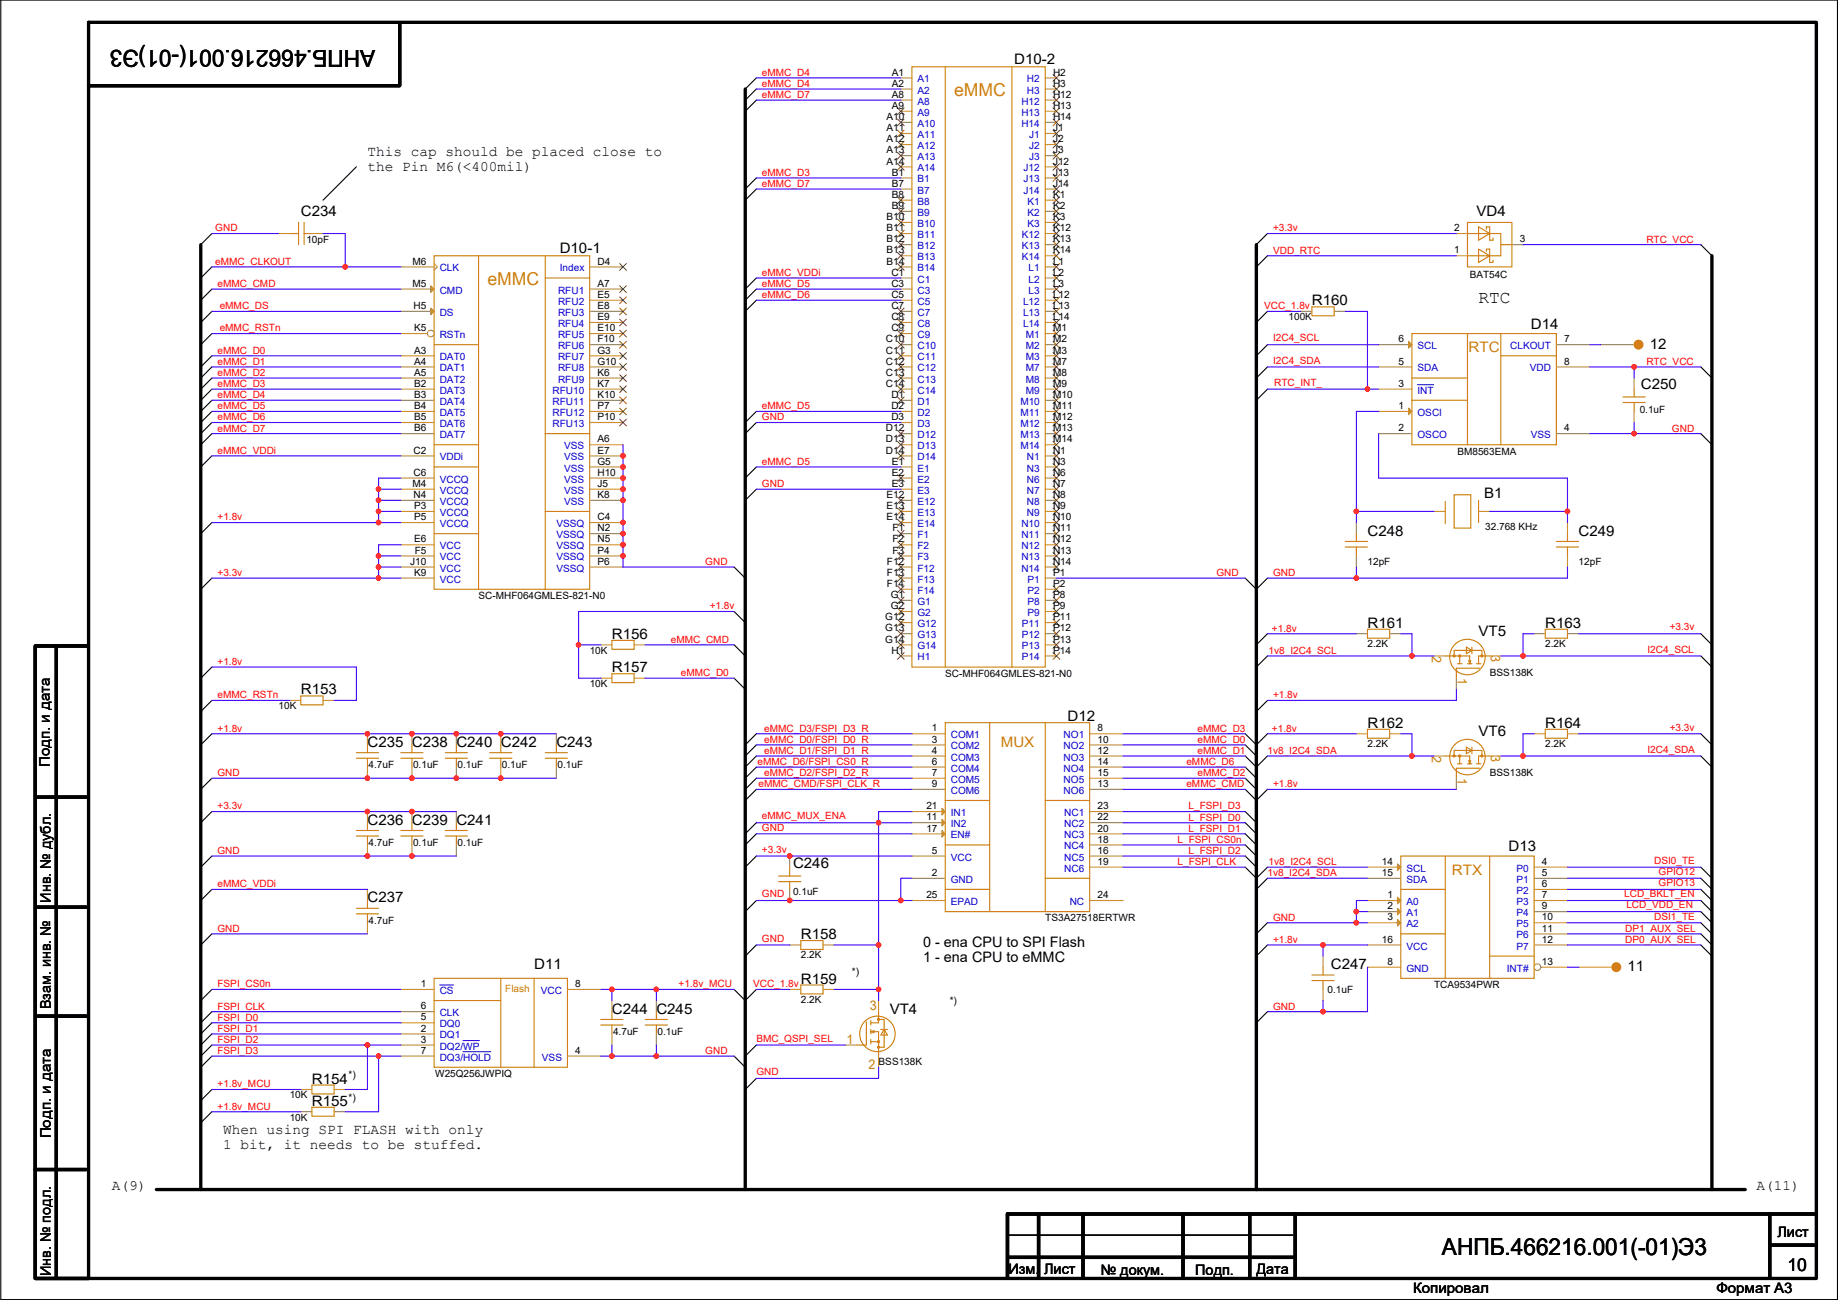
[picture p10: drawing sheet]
<svg xmlns="http://www.w3.org/2000/svg" width="420mm" height="297mm" viewBox="0 0 420 297" stroke-linecap="round" stroke-linejoin="round" font-family="sans-serif">
<defs><g id="words">
<g font-size="5.3">
<text x="85.8" y="11.5" transform="rotate(180 85.8 11.5)">АНПБ.466216.001(-01)Э3</text>
<text x="329.6" y="286.7">АНПБ.466216.001(-01)Э3</text>
</g>
<g font-size="4.1" fill="#cc8006">
<text x="218.1" y="21.9">eMMC</text>
<text x="111.4" y="65.1">eMMC</text>
</g>
<g font-size="4.1">
<text x="338" y="69.3">RTC</text>
<text x="408.6" y="290.4">10</text>
</g>
<g font-size="3.3">
<text x="231.8" y="14.7">D10-2</text>
<text x="84" y="35.7">This cap should be placed close to</text>
<text x="84" y="39">the Pin M6(&lt;400mil)</text>
<text x="68.8" y="49.5">C234</text>
<text x="337.5" y="49.5">VD4</text>
<text x="127.9" y="57.8">D10-1</text>
<text x="299.9" y="69.8">R160</text>
<text x="349.9" y="75.1">D14</text>
<text x="377.1" y="79.7">12</text>
<text x="375.1" y="88.8">C250</text>
<text x="339.3" y="113.7">B1</text>
<text x="312.6" y="122.4">C248</text>
<text x="360.9" y="122.4">C249</text>
<text x="312.6" y="143.4">R161</text>
<text x="353.2" y="143.4">R163</text>
<text x="139.9" y="146">R156</text>
<text x="338" y="145.2">VT5</text>
<text x="139.9" y="153.6">R157</text>
<text x="68.8" y="158.7">R153</text>
<text x="244" y="164.8">D12</text>
<text x="312.6" y="166.3">R162</text>
<text x="353.2" y="166.3">R164</text>
<text x="84" y="170.6">C235 C238 C240 C242</text>
<text x="127.2" y="170.6">C243</text>
<text x="338" y="168.1">VT6</text>
<text x="11.4" y="175.3" transform="rotate(-90 11.4 175.3)">Подп. и дата</text>
<text x="84" y="188.4">C236 C239 C241</text>
<text x="344.9" y="194.5">D13</text>
<text x="181.3" y="198.3">C246</text>
<text x="11.6" y="206.3" transform="rotate(-90 11.6 206.3)">Инв. № дубл.</text>
<text x="84" y="206.2">C237</text>
<text x="183.1" y="214.6">R158</text>
<text x="122.1" y="221.4">D11</text>
<text x="211" y="216.3">0 - ena CPU to SPI Flash</text>
<text x="211" y="219.8">1 - ena CPU to eMMC</text>
<text x="304.2" y="221.4">C247</text>
<text x="372" y="221.9">11</text>
<text x="183.1" y="224.7">R159</text>
<text x="11.6" y="230.7" transform="rotate(-90 11.6 230.7)">Взам. инв. №</text>
<text x="139.9" y="231.6">C244 C245</text>
<text x="203.4" y="231.6">VT4</text>
<text x="71.3" y="247.6">R154</text>
<text x="71.3" y="252.7">R155</text>
<text x="11.6" y="260.1" transform="rotate(-90 11.6 260.1)">Подп. и дата</text>
<text x="51" y="259.2">When using SPI FLASH with only</text>
<text x="51" y="262.5">1 bit, it needs to be stuffed.</text>
<text x="25.6" y="271.9">A(9)</text>
<text x="401.5" y="271.9">A(11)</text>
<text x="406.3" y="282.6">Лист</text>
<text x="11.6" y="291.6" transform="rotate(-90 11.6 291.6)">Инв. № подл.</text>
<text x="230.6" y="291">Изм. Лист</text>
<text x="251.6" y="291.3">№ докум.</text>
<text x="273.2" y="291.3">Подп.</text>
<text x="287.2" y="291">Дата</text>
<text x="323" y="295.3">Копировал</text>
<text x="392.4" y="295.3">Формат A3</text>
</g>
<g font-size="3.3" fill="#cc8006">
<text x="335.7" y="80.5">RTC</text>
<text x="228.8" y="170.6">MUX</text>
<text x="331.9" y="199.8">RTX</text>
</g>
<g font-size="3" fill="#cc8006">
<text x="327.3" y="149.9" transform="rotate(90 327.3 149.9)">2</text>
<text x="340.8" y="149.6" transform="rotate(90 340.8 149.6)">3</text>
<text x="333.2" y="155" transform="rotate(90 333.2 155)">1</text>
<text x="327.3" y="172.7" transform="rotate(90 327.3 172.7)">2</text>
<text x="340.8" y="172.5" transform="rotate(90 340.8 172.5)">3</text>
<text x="333.2" y="177.8" transform="rotate(90 333.2 177.8)">1</text>
<text x="198.8" y="230.8">3</text>
<text x="193.5" y="238.5">1</text>
<text x="198.6" y="244.3">2</text>
</g>
<g font-size="2.3" fill="#f00">
<text x="174.2" y="17.3">eMMC_D4</text>
<text x="174.2" y="22.4">eMMC_D7</text>
<text x="174.2" y="19.9">eMMC_D4</text>
<text x="174.2" y="40.2">eMMC_D3</text>
<text x="174.2" y="42.7">eMMC_D7</text>
<text x="49.2" y="52.9">GND</text>
<text x="291" y="52.9">+3.3v</text>
<text x="291" y="58">VDD_RTC</text>
<text x="376.4" y="55.4">RTC_VCC</text>
<text x="49.2" y="60.5">eMMC_CLKOUT</text>
<text x="49.7" y="65.6">eMMC_CMD</text>
<text x="174.2" y="63">eMMC_VDDi</text>
<text x="174.2" y="65.6">eMMC_D5</text>
<text x="50.2" y="70.7">eMMC_DS</text>
<text x="174.2" y="68.1">eMMC_D6</text>
<text x="289" y="70.7">VCC_1.8v</text>
<text x="50.2" y="75.7">eMMC_RSTn</text>
<text x="49.7" y="80.8">eMMC_D0</text>
<text x="49.7" y="83.4">eMMC_D1</text>
<text x="291" y="78">I2C4_SCL</text>
<text x="291" y="83.1">I2C4_SDA</text>
<text x="376.4" y="83.4">RTC_VCC</text>
<text x="49.7" y="85.9">eMMC_D2</text>
<text x="49.7" y="88.4">eMMC_D3</text>
<text x="291.3" y="88.2">RTC_INT_</text>
<text x="49.7" y="91">eMMC_D4</text>
<text x="49.7" y="93.5">eMMC_D5</text>
<text x="174.2" y="93.5">eMMC_D5</text>
<text x="49.7" y="96.1">eMMC_D6</text>
<text x="49.7" y="98.6">eMMC_D7</text>
<text x="174.2" y="96.1">GND</text>
<text x="382.2" y="98.6">GND</text>
<text x="49.7" y="103.7">eMMC_VDDi</text>
<text x="174.2" y="106.2">eMMC_D5</text>
<text x="174.2" y="111.3">GND</text>
<text x="49.7" y="118.9">+1.8v</text>
<text x="49.7" y="131.6">+3.3v</text>
<text x="161.2" y="129.1">GND</text>
<text x="278.1" y="131.6">GND</text>
<text x="291" y="131.6">GND</text>
<text x="162.2" y="139.2">+1.8v</text>
<text x="153.3" y="146.9">eMMC_CMD</text>
<text x="290" y="149.4">1v8_I2C4_SCL</text>
<text x="290.8" y="144.3">+1.8v</text>
<text x="376.6" y="149.1">I2C4_SCL</text>
<text x="381.7" y="144.1">+3.3v</text>
<text x="49.7" y="151.9">+1.8v</text>
<text x="155.6" y="154.5">eMMC_D0</text>
<text x="49.7" y="159.6">eMMC_RSTn</text>
<text x="291" y="159.6">+1.8v</text>
<text x="49.7" y="167.2">+1.8v</text>
<text x="174.7" y="167.2">eMMC_D3/FSPI_D3_R</text>
<text x="273.7" y="167.2">eMMC_D3</text>
<text x="290.8" y="167.2">+1.8v</text>
<text x="381.7" y="166.9">+3.3v</text>
<text x="174.7" y="169.7">eMMC_D0/FSPI_D0_R</text>
<text x="174.7" y="172.3">eMMC_D1/FSPI_D1_R</text>
<text x="273.7" y="169.7">eMMC_D0</text>
<text x="273.7" y="172.3">eMMC_D1</text>
<text x="289.7" y="172.3">1v8_I2C4_SDA</text>
<text x="376.6" y="172">I2C4_SDA</text>
<text x="49.7" y="177.3">GND</text>
<text x="173.2" y="174.8">eMMC_D6/FSPI_CS0_R</text>
<text x="173.4" y="179.9">eMMC_CMD/FSPI_CLK_R</text>
<text x="174.7" y="177.3">eMMC_D2/FSPI_D2_R</text>
<text x="271.2" y="179.9">eMMC_CMD</text>
<text x="271.2" y="174.8">eMMC_D6</text>
<text x="273.7" y="177.3">eMMC_D2</text>
<text x="291" y="179.9">+1.8v</text>
<text x="49.7" y="185">+3.3v</text>
<text x="271.7" y="185">L_FSPI_D3</text>
<text x="174.2" y="187.2">eMMC_MUX_ENA</text>
<text x="174.2" y="189.8">GND</text>
<text x="271.7" y="187.5">L_FSPI_D0</text>
<text x="271.7" y="190">L_FSPI_D1</text>
<text x="49.7" y="195.1">GND</text>
<text x="174.2" y="194.9">+3.3v</text>
<text x="269.2" y="197.7">L_FSPI_CLK</text>
<text x="269.2" y="192.6">L_FSPI_CS0n</text>
<text x="271.7" y="195.1">L_FSPI_D2</text>
<text x="290" y="197.7">1v8_I2C4_SCL</text>
<text x="378.1" y="197.4">DSI0_TE</text>
<text x="49.7" y="202.7">eMMC_VDDi</text>
<text x="289.7" y="200.2">1v8_I2C4_SDA</text>
<text x="379.1" y="199.9">GPIO12</text>
<text x="379.1" y="202.5">GPIO13</text>
<text x="174.2" y="205">GND</text>
<text x="371.3" y="205">LCD_BKLT_EN</text>
<text x="371.8" y="207.6">LCD_VDD_EN</text>
<text x="49.7" y="212.9">GND</text>
<text x="174.2" y="215.2">GND</text>
<text x="291" y="210.4">GND</text>
<text x="291" y="215.4">+1.8v</text>
<text x="371.5" y="212.9">DP1_AUX_SEL</text>
<text x="371.5" y="215.4">DP0_AUX_SEL</text>
<text x="378.1" y="210.1">DSI1_TE</text>
<text x="49.7" y="225.6">FSPI_CS0n</text>
<text x="155.1" y="225.6">+1.8v_MCU</text>
<text x="172.1" y="225.6">VCC_1.8v</text>
<text x="49.7" y="233.2">FSPI_D0</text>
<text x="49.7" y="230.7">FSPI_CLK</text>
<text x="291" y="230.7">GND</text>
<text x="49.7" y="235.8">FSPI_D1</text>
<text x="49.7" y="238.3">FSPI_D2</text>
<text x="172.9" y="238">BMC_QSPI_SEL</text>
<text x="49.7" y="240.8">FSPI_D3</text>
<text x="161.2" y="240.8">GND</text>
<text x="172.9" y="245.7">GND</text>
<text x="49.7" y="248.5">+1.8v_MCU</text>
<text x="49.7" y="253.5">+1.8v_MCU</text>
</g>
<g font-size="2.3">
<text x="203.9" y="17.3">A1</text>
<text x="240.7" y="17.3">H2</text>
<text x="203.9" y="19.8">A2</text>
<text x="203.9" y="22.4">A8</text>
<text x="240.7" y="19.8">H3</text>
<text x="240.7" y="22.4">H12</text>
<text x="202.6" y="27.4">A10</text>
<text x="202.6" y="30">A11</text>
<text x="203.9" y="24.9">A9</text>
<text x="240.7" y="30">J1</text>
<text x="240.7" y="27.4">H14</text>
<text x="240.7" y="24.9">H13</text>
<text x="202.6" y="32.5">A12</text>
<text x="202.6" y="35.1">A13</text>
<text x="240.7" y="32.5">J2</text>
<text x="240.7" y="35.1">J3</text>
<text x="202.6" y="37.6">A14</text>
<text x="203.9" y="40.1">B1</text>
<text x="240.7" y="37.6">J12</text>
<text x="240.7" y="40.1">J13</text>
<text x="203.9" y="42.7">B7</text>
<text x="203.9" y="45.2">B8</text>
<text x="203.9" y="47.8">B9</text>
<text x="240.7" y="42.7">J14</text>
<text x="240.7" y="47.8">K2</text>
<text x="240.7" y="45.2">K1</text>
<text x="202.6" y="50.3">B10</text>
<text x="202.6" y="52.8">B11</text>
<text x="240.7" y="50.3">K3</text>
<text x="240.7" y="52.8">K12</text>
<text x="332.4" y="52.8">2</text>
<text x="70" y="55.4">10pF</text>
<text x="202.6" y="55.4">B12</text>
<text x="202.6" y="57.9">B13</text>
<text x="240.7" y="55.4">K13</text>
<text x="240.7" y="57.9">K14</text>
<text x="332.4" y="57.9">1</text>
<text x="347.4" y="55.4">3</text>
<text x="94.3" y="65.5">M5</text>
<text x="94.3" y="60.5">M6</text>
<text x="136.6" y="65.5">A7</text>
<text x="136.6" y="60.5">D4</text>
<text x="202.6" y="60.5">B14</text>
<text x="203.8" y="63">C1</text>
<text x="203.8" y="65.5">C3</text>
<text x="240.7" y="60.5">L1</text>
<text x="240.7" y="63">L2</text>
<text x="240.7" y="65.5">L3</text>
<text x="336" y="63.5">BAT54C</text>
<text x="94.5" y="70.6">H5</text>
<text x="136.6" y="68.1">E5</text>
<text x="136.6" y="70.6">E8</text>
<text x="203.8" y="68.1">C5</text>
<text x="203.8" y="70.6">C7</text>
<text x="240.7" y="68.1">L12</text>
<text x="240.7" y="70.6">L13</text>
<text x="94.7" y="75.7">K5</text>
<text x="136.6" y="73.2">E9</text>
<text x="136.6" y="75.7">E10</text>
<text x="203.8" y="73.2">C8</text>
<text x="203.8" y="75.7">C9</text>
<text x="240.7" y="75.7">M1</text>
<text x="240.7" y="73.2">L14</text>
<text x="294.6" y="73.2">100K</text>
<text x="94.7" y="80.8">A3</text>
<text x="94.7" y="83.3">A4</text>
<text x="136.6" y="78.2">F10</text>
<text x="136.6" y="80.8">G3</text>
<text x="136.6" y="83.3">G10</text>
<text x="202.5" y="78.2">C10</text>
<text x="202.5" y="80.8">C11</text>
<text x="202.5" y="83.3">C12</text>
<text x="240.7" y="78.2">M2</text>
<text x="240.7" y="80.8">M3</text>
<text x="240.7" y="83.3">M7</text>
<text x="319.7" y="83.3">5</text>
<text x="319.7" y="78.2">6</text>
<text x="357.6" y="78.2">7</text>
<text x="357.6" y="83.3">8</text>
<text x="94.7" y="85.9">A5</text>
<text x="94.7" y="88.4">B2</text>
<text x="136.6" y="85.9">K6</text>
<text x="136.6" y="88.4">K7</text>
<text x="202.5" y="85.9">C13</text>
<text x="202.5" y="88.4">C14</text>
<text x="240.7" y="85.9">M8</text>
<text x="240.7" y="88.4">M9</text>
<text x="319.7" y="88.4">3</text>
<text x="94.7" y="90.9">B3</text>
<text x="94.7" y="93.5">B4</text>
<text x="136.6" y="90.9">K10</text>
<text x="136.6" y="93.5">P7</text>
<text x="203.8" y="90.9">D1</text>
<text x="203.8" y="93.5">D2</text>
<text x="240.7" y="90.9">M10</text>
<text x="240.7" y="93.5">M11</text>
<text x="319.7" y="93.5">1</text>
<text x="374.8" y="94.3">0.1uF</text>
<text x="94.7" y="96">B5</text>
<text x="94.7" y="98.6">B6</text>
<text x="136.6" y="96">P10</text>
<text x="136.6" y="101.1">A6</text>
<text x="202.5" y="98.6">D12</text>
<text x="202.5" y="101.1">D13</text>
<text x="203.8" y="96">D3</text>
<text x="240.7" y="96">M12</text>
<text x="240.7" y="98.6">M13</text>
<text x="240.7" y="101.1">M14</text>
<text x="319.7" y="98.6">2</text>
<text x="357.6" y="98.6">4</text>
<text x="94.5" y="103.6">C2</text>
<text x="136.6" y="103.6">E7</text>
<text x="136.6" y="106.2">G5</text>
<text x="202.5" y="103.6">D14</text>
<text x="203.9" y="106.2">E1</text>
<text x="240.7" y="103.6">N1</text>
<text x="240.7" y="106.2">N3</text>
<text x="333.2" y="103.9">BM8563EMA</text>
<text x="94.3" y="111.3">M4</text>
<text x="94.5" y="108.7">C6</text>
<text x="94.5" y="113.8">N4</text>
<text x="136.6" y="108.7">H10</text>
<text x="136.6" y="111.3">J5</text>
<text x="136.6" y="113.8">K8</text>
<text x="202.6" y="113.8">E12</text>
<text x="203.9" y="108.7">E2</text>
<text x="203.9" y="111.3">E3</text>
<text x="240.7" y="108.7">N6</text>
<text x="240.7" y="111.3">N7</text>
<text x="240.7" y="113.8">N8</text>
<text x="94.7" y="116.3">P3</text>
<text x="94.7" y="118.9">P5</text>
<text x="136.6" y="118.9">C4</text>
<text x="202.6" y="116.3">E13</text>
<text x="202.6" y="118.9">E14</text>
<text x="240.7" y="116.3">N9</text>
<text x="240.7" y="118.9">N10</text>
<text x="94.7" y="124">E6</text>
<text x="136.6" y="121.4">N2</text>
<text x="136.6" y="124">N5</text>
<text x="204" y="121.4">F1</text>
<text x="204" y="124">F2</text>
<text x="240.7" y="121.4">N11</text>
<text x="240.7" y="124">N12</text>
<text x="339.5" y="121.2">32.768 KHz</text>
<text x="93.8" y="129">J10</text>
<text x="94.7" y="131.6">K9</text>
<text x="94.8" y="126.5">F5</text>
<text x="136.6" y="126.5">P4</text>
<text x="136.6" y="129">P6</text>
<text x="202.7" y="129">F12</text>
<text x="202.7" y="131.6">F13</text>
<text x="204" y="126.5">F3</text>
<text x="240.7" y="131.6">P1</text>
<text x="240.7" y="126.5">N13</text>
<text x="240.7" y="129">N14</text>
<text x="312.6" y="129.1">12pF</text>
<text x="360.9" y="129.1">12pF</text>
<text x="109.4" y="136.9">SC-MHF064GMLES-821-N0</text>
<text x="202.7" y="134.1">F14</text>
<text x="203.6" y="136.7">G1</text>
<text x="240.7" y="134.1">P2</text>
<text x="240.7" y="136.7">P8</text>
<text x="202.4" y="141.7">G12</text>
<text x="203.6" y="139.2">G2</text>
<text x="240.7" y="139.2">P9</text>
<text x="240.7" y="141.7">P11</text>
<text x="134.8" y="149.4">10K</text>
<text x="202.4" y="144.3">G13</text>
<text x="202.4" y="146.8">G14</text>
<text x="203.8" y="149.4">H1</text>
<text x="240.7" y="144.3">P12</text>
<text x="240.7" y="146.8">P13</text>
<text x="240.7" y="149.4">P14</text>
<text x="312.6" y="147.9">2.2K</text>
<text x="353.2" y="147.9">2.2K</text>
<text x="216.1" y="154.7">SC-MHF064GMLES-821-N0</text>
<text x="340.5" y="154.5">BSS138K</text>
<text x="134.8" y="157">10K</text>
<text x="63.7" y="162.1">10K</text>
<text x="213" y="167.1">1</text>
<text x="250.9" y="167.1">8</text>
<text x="213" y="169.7">3</text>
<text x="213" y="172.2">4</text>
<text x="250.9" y="169.7">10</text>
<text x="250.9" y="172.2">12</text>
<text x="312.6" y="170.7">2.2K</text>
<text x="353.2" y="170.7">2.2K</text>
<text x="84.3" y="175.6">4.7uF</text>
<text x="94.4" y="175.6">0.1uF</text>
<text x="104.6" y="175.6">0.1uF</text>
<text x="114.7" y="175.6">0.1uF</text>
<text x="127.4" y="175.6">0.1uF</text>
<text x="213" y="174.8">6</text>
<text x="213" y="177.3">7</text>
<text x="213" y="179.8">9</text>
<text x="250.9" y="174.8">14</text>
<text x="250.9" y="177.3">15</text>
<text x="250.9" y="179.8">13</text>
<text x="340.5" y="177.3">BSS138K</text>
<text x="211.8" y="184.9">21</text>
<text x="250.9" y="184.9">23</text>
<text x="211.8" y="187.5">11</text>
<text x="211.8" y="190">17</text>
<text x="250.9" y="187.5">22</text>
<text x="250.9" y="190">20</text>
<text x="84.3" y="193.3">4.7uF</text>
<text x="94.4" y="193.3">0.1uF</text>
<text x="104.6" y="193.3">0.1uF</text>
<text x="213" y="195.1">5</text>
<text x="250.9" y="192.5">18</text>
<text x="250.9" y="195.1">16</text>
<text x="250.9" y="197.6">19</text>
<text x="315.9" y="197.6">14</text>
<text x="352.5" y="197.6">4</text>
<text x="213" y="200.2">2</text>
<text x="315.9" y="200.2">15</text>
<text x="352.5" y="200.2">5</text>
<text x="352.5" y="202.7">6</text>
<text x="181.3" y="204.5">0.1uF</text>
<text x="211.8" y="205.2">25</text>
<text x="250.9" y="205.2">24</text>
<text x="317.2" y="205.2">1</text>
<text x="317.2" y="207.8">2</text>
<text x="352.5" y="205.2">7</text>
<text x="352.5" y="207.8">9</text>
<text x="84.3" y="211.1">4.7uF</text>
<text x="238.9" y="210.4">TS3A27518ERTWR</text>
<text x="315.9" y="215.4">16</text>
<text x="317.2" y="210.3">3</text>
<text x="352.5" y="210.3">10</text>
<text x="352.5" y="212.9">11</text>
<text x="352.5" y="215.4">12</text>
<text x="183.1" y="219">2.2K</text>
<text x="317.2" y="220.5">8</text>
<text x="352.5" y="220.5">13</text>
<text x="96.2" y="225.6">1</text>
<text x="131.5" y="225.6">8</text>
<text x="194.7" y="222.8">*)</text>
<text x="303.5" y="226.9">0.1uF</text>
<text x="327.8" y="225.8">TCA9534PWR</text>
<text x="96.2" y="233.2">5</text>
<text x="96.2" y="230.6">6</text>
<text x="183.1" y="229.2">2.2K</text>
<text x="217.1" y="229.4">*)</text>
<text x="96.2" y="238.3">3</text>
<text x="96.2" y="235.7">2</text>
<text x="140.1" y="236.5">4.7uF</text>
<text x="150.3" y="236.5">0.1uF</text>
<text x="96.2" y="240.8">7</text>
<text x="131.5" y="240.8">4</text>
<text x="200.8" y="243.4">BSS138K</text>
<text x="66.2" y="251">10K</text>
<text x="79.7" y="251.5">*)</text>
<text x="79.7" y="246.4">*)</text>
<text x="99.5" y="246.2">W25Q256JWPIQ</text>
<text x="66.2" y="256.1">10K</text>
</g>
<g font-size="2.3" fill="#00c">
<text x="209.7" y="18.8">A1</text>
<text x="209.7" y="21.4">A2</text>
<text x="209.7" y="23.9">A8</text>
<text x="233.5" y="23.9">H12</text>
<text x="234.7" y="18.8">H2</text>
<text x="234.7" y="21.4">H3</text>
<text x="209.7" y="26.5">A9</text>
<text x="209.7" y="29">A10</text>
<text x="233.5" y="29">H14</text>
<text x="233.5" y="26.5">H13</text>
<text x="209.7" y="31.5">A11</text>
<text x="209.7" y="34.1">A12</text>
<text x="235.3" y="31.5">J1</text>
<text x="235.3" y="34.1">J2</text>
<text x="209.7" y="36.6">A13</text>
<text x="209.7" y="39.2">A14</text>
<text x="209.7" y="41.7">B1</text>
<text x="234" y="39.2">J12</text>
<text x="234" y="41.7">J13</text>
<text x="235.3" y="36.6">J3</text>
<text x="209.7" y="44.2">B7</text>
<text x="209.7" y="46.8">B8</text>
<text x="234" y="44.2">J14</text>
<text x="234.9" y="46.8">K1</text>
<text x="209.7" y="49.3">B9</text>
<text x="209.7" y="51.9">B10</text>
<text x="234.9" y="49.3">K2</text>
<text x="234.9" y="51.9">K3</text>
<text x="209.7" y="54.4">B11</text>
<text x="209.7" y="56.9">B12</text>
<text x="209.7" y="59.5">B13</text>
<text x="233.6" y="54.4">K12</text>
<text x="233.6" y="56.9">K13</text>
<text x="233.6" y="59.5">K14</text>
<text x="100.5" y="62">CLK</text>
<text x="128" y="62">Index</text>
<text x="209.7" y="62">B14</text>
<text x="209.7" y="64.6">C1</text>
<text x="235.1" y="62">L1</text>
<text x="235.1" y="64.6">L2</text>
<text x="100.5" y="67.1">CMD</text>
<text x="127.6" y="67.1">RFU1</text>
<text x="127.6" y="69.6">RFU2</text>
<text x="209.7" y="67.1">C3</text>
<text x="209.7" y="69.6">C5</text>
<text x="233.9" y="69.6">L12</text>
<text x="235.1" y="67.1">L3</text>
<text x="100.5" y="72.2">DS</text>
<text x="100.5" y="77.3">RSTn</text>
<text x="127.6" y="72.2">RFU3</text>
<text x="127.6" y="74.7">RFU4</text>
<text x="127.6" y="77.3">RFU5</text>
<text x="209.7" y="72.2">C7</text>
<text x="209.7" y="74.7">C8</text>
<text x="209.7" y="77.3">C9</text>
<text x="233.9" y="72.2">L13</text>
<text x="233.9" y="74.7">L14</text>
<text x="234.5" y="77.3">M1</text>
<text x="100.5" y="82.3">DAT0</text>
<text x="127.6" y="79.8">RFU6</text>
<text x="127.6" y="82.3">RFU7</text>
<text x="209.7" y="79.8">C10</text>
<text x="209.7" y="82.3">C11</text>
<text x="234.5" y="79.8">M2</text>
<text x="234.5" y="82.3">M3</text>
<text x="324" y="79.8">SCL</text>
<text x="345.2" y="79.8">CLKOUT</text>
<text x="100.5" y="84.9">DAT1</text>
<text x="100.5" y="87.4">DAT2</text>
<text x="100.5" y="90">DAT3</text>
<text x="126.3" y="90">RFU10</text>
<text x="127.6" y="84.9">RFU8</text>
<text x="127.6" y="87.4">RFU9</text>
<text x="209.7" y="84.9">C12</text>
<text x="209.7" y="87.4">C13</text>
<text x="209.7" y="90">C14</text>
<text x="234.5" y="84.9">M7</text>
<text x="234.5" y="87.4">M8</text>
<text x="234.5" y="90">M9</text>
<text x="324" y="90">INT</text>
<text x="324" y="84.9">SDA</text>
<text x="349.7" y="84.9">VDD</text>
<text x="100.5" y="92.5">DAT4</text>
<text x="100.5" y="95">DAT5</text>
<text x="126.3" y="92.5">RFU11</text>
<text x="126.3" y="95">RFU12</text>
<text x="209.7" y="92.5">D1</text>
<text x="209.7" y="95">D2</text>
<text x="233.2" y="92.5">M10</text>
<text x="233.2" y="95">M11</text>
<text x="324" y="95">OSCI</text>
<text x="100.5" y="97.6">DAT6</text>
<text x="100.5" y="100.1">DAT7</text>
<text x="126.3" y="97.6">RFU13</text>
<text x="209.7" y="97.6">D3</text>
<text x="209.7" y="100.1">D12</text>
<text x="233.2" y="97.6">M12</text>
<text x="233.2" y="100.1">M13</text>
<text x="324" y="100.1">OSCO</text>
<text x="349.9" y="100.1">VSS</text>
<text x="100.5" y="105.2">VDDi</text>
<text x="129" y="102.7">VSS</text>
<text x="129" y="105.2">VSS</text>
<text x="129" y="107.7">VSS</text>
<text x="209.7" y="102.7">D13</text>
<text x="209.7" y="105.2">D14</text>
<text x="209.7" y="107.7">E1</text>
<text x="233.2" y="102.7">M14</text>
<text x="234.7" y="105.2">N1</text>
<text x="234.7" y="107.7">N3</text>
<text x="100.5" y="110.3">VCCQ</text>
<text x="100.5" y="112.8">VCCQ</text>
<text x="129" y="110.3">VSS</text>
<text x="129" y="112.8">VSS</text>
<text x="209.7" y="110.3">E2</text>
<text x="209.7" y="112.8">E3</text>
<text x="234.7" y="110.3">N6</text>
<text x="234.7" y="112.8">N7</text>
<text x="100.5" y="115.4">VCCQ</text>
<text x="100.5" y="117.9">VCCQ</text>
<text x="129" y="115.4">VSS</text>
<text x="209.7" y="115.4">E12</text>
<text x="209.7" y="117.9">E13</text>
<text x="234.7" y="115.4">N8</text>
<text x="234.7" y="117.9">N9</text>
<text x="100.5" y="120.4">VCCQ</text>
<text x="100.5" y="125.5">VCC</text>
<text x="127.2" y="120.4">VSSQ</text>
<text x="127.2" y="123">VSSQ</text>
<text x="127.2" y="125.5">VSSQ</text>
<text x="209.7" y="120.4">E14</text>
<text x="209.7" y="123">F1</text>
<text x="209.7" y="125.5">F2</text>
<text x="233.5" y="120.4">N10</text>
<text x="233.5" y="123">N11</text>
<text x="233.5" y="125.5">N12</text>
<text x="100.5" y="128.1">VCC</text>
<text x="100.5" y="130.6">VCC</text>
<text x="127.2" y="128.1">VSSQ</text>
<text x="127.2" y="130.6">VSSQ</text>
<text x="209.7" y="128.1">F3</text>
<text x="209.7" y="130.6">F12</text>
<text x="233.5" y="128.1">N13</text>
<text x="233.5" y="130.6">N14</text>
<text x="100.5" y="133.1">VCC</text>
<text x="209.7" y="133.1">F13</text>
<text x="209.7" y="135.7">F14</text>
<text x="234.9" y="133.1">P1</text>
<text x="234.9" y="135.7">P2</text>
<text x="209.7" y="138.2">G1</text>
<text x="209.7" y="140.8">G2</text>
<text x="209.7" y="143.3">G12</text>
<text x="233.6" y="143.3">P11</text>
<text x="234.9" y="138.2">P8</text>
<text x="234.9" y="140.8">P9</text>
<text x="209.7" y="145.8">G13</text>
<text x="209.7" y="148.4">G14</text>
<text x="233.6" y="145.8">P12</text>
<text x="233.6" y="148.4">P13</text>
<text x="209.7" y="150.9">H1</text>
<text x="233.6" y="150.9">P14</text>
<text x="217.3" y="168.7">COM1</text>
<text x="217.3" y="171.2">COM2</text>
<text x="217.3" y="173.8">COM3</text>
<text x="243.1" y="168.7">NO1</text>
<text x="243.1" y="171.2">NO2</text>
<text x="243.1" y="173.8">NO3</text>
<text x="217.3" y="176.3">COM4</text>
<text x="217.3" y="178.9">COM5</text>
<text x="243.1" y="176.3">NO4</text>
<text x="243.1" y="178.9">NO5</text>
<text x="217.3" y="181.4">COM6</text>
<text x="243.1" y="181.4">NO6</text>
<text x="217.3" y="186.5">IN1</text>
<text x="217.3" y="189">IN2</text>
<text x="217.3" y="191.6">EN#</text>
<text x="243.3" y="186.5">NC1</text>
<text x="243.3" y="189">NC2</text>
<text x="243.3" y="191.6">NC3</text>
<text x="217.3" y="196.6">VCC</text>
<text x="243.3" y="194.1">NC4</text>
<text x="243.3" y="196.6">NC5</text>
<text x="217.3" y="201.7">GND</text>
<text x="243.3" y="199.2">NC6</text>
<text x="321.5" y="199.2">SCL</text>
<text x="321.5" y="201.7">SDA</text>
<text x="346.6" y="199.2">P0</text>
<text x="346.6" y="201.7">P1</text>
<text x="217.3" y="206.8">EPAD</text>
<text x="244.5" y="206.8">NC</text>
<text x="321.5" y="206.8">A0</text>
<text x="321.5" y="209.3">A1</text>
<text x="346.6" y="204.3">P2</text>
<text x="346.6" y="206.8">P3</text>
<text x="346.6" y="209.3">P4</text>
<text x="321.5" y="211.9">A2</text>
<text x="346.6" y="211.9">P5</text>
<text x="346.6" y="214.4">P6</text>
<text x="321.5" y="217">VCC</text>
<text x="346.6" y="217">P7</text>
<text x="100.5" y="227.1">CS</text>
<text x="123.6" y="227.1">VCC</text>
<text x="321.5" y="222">GND</text>
<text x="344.5" y="222">INT#</text>
<text x="100.5" y="232.2">CLK</text>
<text x="100.5" y="237.3">DQ1</text>
<text x="100.5" y="239.8">DQ2/WP</text>
<text x="100.5" y="234.7">DQ0</text>
<text x="100.5" y="242.4">DQ3/HOLD</text>
<text x="123.9" y="242.4">VSS</text>
</g>
<text font-size="2.3" fill="#cc8006" x="115.5" y="226.7">Flash</text>
</g></defs>
<g fill="none" stroke="#000" stroke-width=".25">
<path d="M.2 0h419.8v296.9h-419.8zM172.9 17.8l-2.5 2.5M81.5 38.1l-7.7 7.6M172.9 22.9l-2.5 2.5M172.9 20.3l-2.5 2.6M48.4 53.4l-2.5 2.5M172.9 43.2l-2.5 2.5M172.9 40.7l-2.5 2.5M289.7 58.4l-2.5 2.6M289.7 53.4l-2.5 2.5M388.8 55.9l2.5 2.5M48.4 66.1l-2.5 2.5"/>
<path d="M48.4 71.1l-2.5 2.6M48.4 76.2l-2.5 2.6M48.4 61l-2.5 2.5M172.9 63.5l-2.5 2.6M172.9 66.1l-2.5 2.5M172.9 68.6l-2.5 2.5M289.7 78.8l-2.5 2.5M289.7 71.1l-2.5 2.6M48.4 81.3l-2.5 2.5M48.4 83.8l-2.5 2.6M48.4 86.4l-2.5 2.5M48.4 88.9l-2.5 2.6"/>
<path d="M48.4 91.5l-2.5 2.5M48.4 94l-2.5 2.5M48.4 96.5l-2.5 2.6M48.4 99.1l-2.5 2.5M172.9 96.5l-2.5 2.6M172.9 94l-2.5 2.5M289.7 83.8l-2.5 2.6M289.7 88.9l-2.5 2.6M388.8 83.8l2.5 2.6M388.8 99.1l2.5 2.5M48.4 104.2l-2.5 2.5M48.4 119.4l-2.5 2.5"/>
<path d="M172.9 111.8l-2.5 2.5M172.9 106.7l-2.5 2.5M48.4 132.1l-2.5 2.5M167.8 129.6l2.6 2.5M167.8 139.7l2.6 2.6M284.7 132.1l2.5 2.5 2.5-2.5M48.4 152.4l-2.5 2.6M167.8 155l2.6 2.5M167.8 147.3l2.6 2.6M289.7 149.9l-2.5 2.5M289.7 144.8l-2.5 2.5M388.8 144.8l2.5 2.5"/>
<path d="M388.8 149.9l2.5 2.5M48.4 160l-2.5 2.6M48.4 167.7l-2.5 2.5M48.4 177.8l-2.5 2.6M172.9 170.2l-2.5 2.5M172.9 172.7l-2.5 2.6M172.9 177.8l-2.5 2.6M172.9 167.7l-2.5 2.5M172.9 175.3l-2.5 2.5M284.7 172.7l2.5 2.6 2.5-2.6M284.7 170.2l2.5 2.5M284.7 177.8l2.5 2.6"/>
<path d="M284.7 167.7l2.5 2.5 2.5-2.5M284.7 175.3l2.5 2.5M289.7 160l-2.5 2.6M388.8 167.7l2.5 2.5M388.8 172.7l2.5 2.6M48.4 195.6l-2.5 2.5M48.4 185.4l-2.5 2.6M172.9 188l-2.5 2.5M172.9 190.5l-2.5 2.6M172.9 195.6l-2.5 2.5M172.9 180.4l-2.5 2.5M284.7 198.1l2.5 2.6 2.5-2.6"/>
<path d="M284.7 180.4l2.5 2.5 2.5-2.5M284.7 188l2.5 2.5M284.7 193.1l2.5 2.5M284.7 190.5l2.5 2.6M284.7 195.6l2.5 2.5M284.7 185.4l2.5 2.6M388.8 198.1l2.5 2.6M48.4 203.2l-2.5 2.6M48.4 213.4l-2.5 2.5M172.9 205.8l-2.5 2.5M172.9 215.9l-2.5 2.6M289.7 200.7l-2.5 2.5"/>
<path d="M289.7 210.8l-2.5 2.6M289.7 215.9l-2.5 2.6M388.8 210.8l2.5 2.6M388.8 213.4l2.5 2.5M388.8 215.9l2.5 2.6M388.8 208.3l2.5 2.5M388.8 205.8l2.5 2.5M388.8 200.7l2.5 2.5M388.8 203.2l2.5 2.6M48.4 233.7l-2.5 2.5M48.4 231.2l-2.5 2.5M48.4 226.1l-2.5 2.5"/>
<path d="M48.4 236.2l-2.5 2.6M48.4 238.8l-2.5 2.5M167.8 226.1l2.6 2.5 2.5-2.5M172.9 238.8l-2.5 2.5M289.7 231.2l-2.5 2.5M48.4 241.3l-2.5 2.6M48.4 248.9l-2.5 2.6M48.4 254l-2.5 2.6M167.8 241.3l2.6 2.6M172.9 246.4l-2.5 2.5M230.6 282.2h65"/>
</g>
<g fill="none" stroke="#000" stroke-width=".76">
<path d="M20.2 5.1h395v287h-395zM91.4 5.4v14.2h-71.2M170.4 20.3v251.5M45.9 55.9v215.9M287.2 55.9v215.9M391.3 58.4v213.4M8.1 147.6v144.3M8.3 147.6h11.7M12.9 147.6v144.3M8.3 182.1h11.4M8.3 207.3h11.4M8.3 232.2h11.4"/>
<path d="M8.1 267.2h11.6M35.7 271.8h363.3M237.4 277.6v14.3M247.6 277.6v14.3M270.4 277.6v14.3M285.7 277.4v14.5M296.1 277.4v14.5M404.5 277.4v14.5M415 277.4h-184.7v14.5M8.1 292.1h12.1M230.6 287.3h65M404.8 284.5h9.9"/>
</g>
<g fill="none" stroke="#cc8006" stroke-width=".25">
<path d="M330.4 149.9h5.6v1.8M332.4 149.9v-1.3h6.4v1.3M333.2 151.7h1M333.7 149.9v1.8M335.2 147.8l1.3 .8-1.3 .8zM335.5 151.7h1M335.7 150.9l.3 .8M336.2 150.9l-.2 .8M336.5 147.8v1.6M337.5 151.7h1M338.3 152.7h-5.4v2.3M340.5 149.9h-2.5v1.8"/>
<path d="M340.5 149.9h.1M111.9 173.2h5.1M111.9 172h5.1M114.5 170.2v1.8M114.5 173.2v2.1M81.5 191h5M81.5 189.8h5M84 188v1.8M84 191v2.1M180.5 198.1v2.1M320.2 195.6h30.5v27.9h-30.5zM330.4 195.6v27.9"/>
<path d="M340.5 195.6v27.9M178 200.2h5.1M178 201.4h5.1M180.5 201.4v1.8M320.2 203.2h10.2M320.2 213.4h10.2M340.5 218.5h10.2"/>
<circle cx="335.4" cy="150.1" r="4.1"/>
</g>
<path d="M327.8 149.9h2.6M332.9 155v2.5M340.5 149.9h2.6M114.5 175.3v2.5M114.5 167.7v2.5M84 193.1v2.5M84 185.4v2.6M180.5 195.6v2.5M180.5 203.2v2.6M312.6 215.9h7.6M312.6 221h7.6" fill="none" stroke="#a84" stroke-width=".25"/>
<g fill="#cc8006" stroke="#cc8006" stroke-width=".25">
<circle cx="332.4" cy="149.9" r=".24"/>
<circle cx="333.7" cy="149.9" r=".24"/>
<circle cx="338.8" cy="149.9" r=".24"/>
</g>
<circle cx="351.4" cy="221" r=".76" fill="#fff" stroke="#a84" stroke-width=".25"/>
<g fill="none" stroke="#a84" stroke-width=".25">
<path d="M91.6 71.1h7.6M134.8 61h7.6M91.6 81.3h7.6M91.6 83.8h7.6M91.6 86.4h7.6M91.6 88.9h7.6M91.6 91.5h7.6M91.6 94h7.6M91.6 96.5h7.6M91.6 99.1h7.6M91.6 104.2h7.6M312.6 198.1h7.6"/>
<path d="M350.7 198.1h7.6M312.6 200.7h7.6M312.6 205.8h7.6M312.6 208.3h7.6M312.6 210.8h7.6M350.7 200.7h7.6M350.7 203.2h7.6M350.7 205.8h7.6M350.7 208.3h7.6M350.7 210.8h7.6M350.7 213.4h7.6M350.7 215.9h7.6"/>
<path d="M352.2 221h6.1"/>
</g>
<g fill="#a84" stroke="#a84" stroke-width=".25">
<path d="M319.5 197.4l.7 .7-.7 .8z"/>
<path d="M319.5 205l.7 .8-.7 .7z"/>
<path d="M319.5 207.5l.7 .8-.7 .8z"/>
<path d="M319.5 210.1l.7 .7-.7 .8z"/>
<path d="M98.5 70.4l.7 .7-.7 .8z"/>
</g>
<path d="M99.2 58.4h35.6v76.2h-35.6zM109.4 58.4v76.2M124.6 58.4v76.2M99.2 78.8h10.2M124.6 63.5h10.2M124.6 99.1h10.2M99.2 101.6h10.2M99.2 106.7h10.2M124.6 116.9h10.2M99.2 121.9h10.2" fill="none" stroke="#cc8006" stroke-width=".25"/>
<path d="M141.7 60.2l1.5 1.6M143.2 60.2l-1.6 1.6" fill="none" stroke="#804000" stroke-width=".23"/>
<circle cx="98.5" cy="76.2" r=".76" fill="#fff" stroke="#a84" stroke-width=".25"/>
<g fill="none" stroke="#a84" stroke-width=".25">
<path d="M205.9 17.8h2.6M238.9 17.8h2.6M205.9 20.3h2.6M205.9 22.9h2.6M205.9 25.4h2.6M205.9 28h2.6M205.9 30.5h2.6M205.9 33h2.6M205.9 35.6h2.6M205.9 38.1h2.6M238.9 28h2.6M238.9 30.5h2.6"/>
<path d="M238.9 33h2.6M238.9 35.6h2.6M238.9 38.1h2.6M238.9 20.3h2.6M238.9 22.9h2.6M238.9 25.4h2.6M63.7 53.4h2.5M71.3 53.4h2.5M205.9 40.7h2.6M205.9 43.2h2.6M205.9 45.7h2.6M205.9 48.3h2.6"/>
<path d="M205.9 50.8h2.6M205.9 53.4h2.6M205.9 55.9h2.6M205.9 58.4h2.6M238.9 48.3h2.6M238.9 50.8h2.6M238.9 53.4h2.6M238.9 55.9h2.6M238.9 58.4h2.6M238.9 40.7h2.6M238.9 43.2h2.6M238.9 45.7h2.6"/>
<path d="M332.9 58.4h2.6M332.9 53.4h2.6M345.6 55.9h2.6M91.6 76.2h6.1M91.6 66.1h7.6M91.6 61h7.6M99.2 60.2l.8 .8-.8 .7M134.8 66.1h7.6M134.8 68.6h7.6M134.8 71.1h7.6M134.8 73.7h7.6M134.8 76.2h7.6"/>
<path d="M134.8 78.8h7.6M205.9 61h2.6M205.9 63.5h2.6M205.9 66.1h2.6M205.9 68.6h2.6M205.9 71.1h2.6M205.9 73.7h2.6M205.9 76.2h2.6M205.9 78.8h2.6M238.9 61h2.6M238.9 63.5h2.6M238.9 66.1h2.6"/>
<path d="M238.9 68.6h2.6M238.9 71.1h2.6M238.9 73.7h2.6M238.9 76.2h2.6M238.9 78.8h2.6M297.4 71.1h2.5M305 71.1h2.5M315.1 78.8h7.7M355.8 78.8h7.6M365.9 78.8h7.7M134.8 81.3h7.6M134.8 83.8h7.6"/>
<path d="M134.8 86.4h7.6M134.8 88.9h7.6M134.8 91.5h7.6M134.8 94h7.6M134.8 96.5h7.6M205.9 81.3h2.6M205.9 83.8h2.6M205.9 86.4h2.6M205.9 88.9h2.6M205.9 91.5h2.6M205.9 94h2.6M205.9 96.5h2.6"/>
<path d="M205.9 99.1h2.6M238.9 81.3h2.6M238.9 83.8h2.6M238.9 86.4h2.6M238.9 88.9h2.6M238.9 91.5h2.6M238.9 94h2.6M238.9 96.5h2.6M238.9 99.1h2.6M315.1 94h7.7M315.1 99.1h7.7M315.1 88.9h7.7"/>
<path d="M315.1 83.8h7.7M355.8 99.1h7.6M355.8 83.8h7.6M373.6 94v2.5M373.6 86.4v2.5M91.6 109.2h7.6M91.6 111.8h7.6M91.6 114.3h7.6M91.6 116.9h7.6M91.6 119.4h7.6M134.8 101.6h7.6M134.8 104.2h7.6"/>
<path d="M134.8 106.7h7.6M134.8 109.2h7.6M134.8 111.8h7.6M134.8 114.3h7.6M134.8 119.4h7.6M205.9 101.6h2.6M205.9 104.2h2.6M205.9 106.7h2.6M205.9 109.2h2.6M205.9 111.8h2.6M205.9 114.3h2.6M205.9 116.9h2.6"/>
<path d="M205.9 119.4h2.6M238.9 101.6h2.6M238.9 104.2h2.6M238.9 106.7h2.6M238.9 109.2h2.6M238.9 111.8h2.6M238.9 114.3h2.6M238.9 116.9h2.6M238.9 119.4h2.6M310.1 119.4v2.5M327.8 116.9h2.6M338 116.9h2.5"/>
<path d="M358.3 119.4v2.5M91.6 124.5h7.6M91.6 127h7.6M91.6 129.6h7.6M91.6 132.1h7.6M134.8 121.9h7.6M134.8 124.5h7.6M134.8 127h7.6M134.8 129.6h7.6M205.9 121.9h2.6M205.9 124.5h2.6M205.9 127h2.6"/>
<path d="M205.9 129.6h2.6M205.9 132.1h2.6M205.9 134.6h2.6M205.9 137.2h2.6M205.9 139.7h2.6M238.9 121.9h2.6M238.9 124.5h2.6M238.9 127h2.6M238.9 129.6h2.6M238.9 132.1h2.6M238.9 134.6h2.6M238.9 137.2h2.6"/>
<path d="M238.9 139.7h2.6M310.1 127v2.6M358.3 127v2.6M137.3 147.3h2.6M137.3 155h2.6M145 147.3h2.5M145 155h2.5M205.9 142.3h2.6M205.9 144.8h2.6M205.9 147.3h2.6M205.9 149.9h2.6M238.9 142.3h2.6"/>
<path d="M238.9 144.8h2.6M238.9 147.3h2.6M238.9 149.9h2.6M310.1 144.8h2.5M317.7 144.8h2.5M350.7 144.8h2.5M358.3 144.8h2.6M66.2 160h2.6M73.8 160h2.6M84 175.3v2.5M84 167.7v2.5M94.2 175.3v2.5"/>
<path d="M94.2 167.7v2.5M104.3 175.3v2.5M104.3 167.7v2.5M127.2 175.3v2.5M127.2 167.7v2.5M208.5 167.7h7.6M208.5 170.2h7.6M208.5 172.7h7.6M208.5 175.3h7.6M208.5 177.8h7.6M249.1 167.7h7.6M249.1 170.2h7.6"/>
<path d="M249.1 172.7h7.6M249.1 175.3h7.6M249.1 177.8h7.6M310.1 167.7h2.5M317.7 167.7h2.5M327.8 172.7h2.6M332.9 177.8v2.6M340.5 172.7h2.6M350.7 167.7h2.5M358.3 167.7h2.6M94.2 193.1v2.5M94.2 185.4v2.6"/>
<path d="M104.3 193.1v2.5M104.3 185.4v2.6M208.5 180.4h7.6M208.5 185.4h7.6M208.5 188h7.6M208.5 190.5h7.6M208.5 195.6h7.6M249.1 180.4h7.6M249.1 185.4h7.6M249.1 188h7.6M249.1 190.5h7.6M249.1 193.1h7.6"/>
<path d="M249.1 195.6h7.6M249.1 198.1h7.6M84 210.8v2.6M84 203.2v2.6M180.5 215.9h2.6M188.1 215.9h2.6M208.5 200.7h7.6M208.5 205.8h7.6M249.1 205.8h7.6M302.4 218.5v2.5M91.6 226.1h7.6M91.6 236.2h7.6"/>
<path d="M91.6 238.8h7.6M91.6 233.7h7.6M91.6 231.2h7.6M129.7 226.1h7.6M139.9 236.2v2.6M139.9 228.6v2.6M150 236.2v2.6M150 228.6v2.6M180.5 226.1h2.6M188.1 226.1h2.6M193.2 238.8h2.6M200.8 228.6v2.6"/>
<path d="M302.4 226.1v2.5M360.9 221h7.6M68.8 254h2.5M68.8 248.9h2.5M76.4 254h2.5M76.4 248.9h2.5M91.6 241.3h7.6M129.7 241.3h7.6M200.8 241.3v2.6"/>
</g>
<g fill="#a84" stroke="#a84" stroke-width=".25">
<path d="M98.5 65.3l.7 .8-.7 .7z"/>
<path d="M215.3 184.7l.8 .7-.8 .8z"/>
<path d="M215.3 187.2l.8 .8-.8 .7z"/>
<path d="M215.3 189.8l.8 .7-.8 .8z"/>
<path d="M322 93.2l.8 .8-.8 .8z"/>
<path d="M322 78l.8 .8-.8 .7z"/>
</g>
<g fill="none" stroke="#804000" stroke-width=".23">
<path d="M240.7 17l1.6 1.6M240.7 19.6l1.6 1.5M242.2 17l-1.5 1.6M242.2 19.6l-1.5 1.5M205.2 24.7l1.5 1.5M205.2 27.2l1.5 1.5M205.2 29.7l1.5 1.6M205.2 32.3l1.5 1.5M205.2 34.8l1.5 1.6M205.2 37.4l1.5 1.5M206.7 24.7l-1.6 1.5M206.7 27.2l-1.6 1.5"/>
<path d="M206.7 29.7l-1.6 1.6M206.7 32.3l-1.6 1.5M206.7 34.8l-1.6 1.6M206.7 37.4l-1.6 1.5M240.7 27.2l1.6 1.5M240.7 29.7l1.6 1.6M240.7 32.3l1.6 1.5M240.7 34.8l1.6 1.6M240.7 37.4l1.6 1.5M240.7 39.9l1.6 1.5M240.7 22.1l1.6 1.6M240.7 24.7l1.6 1.5"/>
<path d="M242.2 27.2l-1.5 1.5M242.2 29.7l-1.5 1.6M242.2 32.3l-1.5 1.5M242.2 34.8l-1.5 1.6M242.2 37.4l-1.5 1.5M242.2 39.9l-1.5 1.5M242.2 22.1l-1.5 1.6M242.2 24.7l-1.5 1.5M205.2 45l1.5 1.5M205.2 47.5l1.5 1.6M205.2 50.1l1.5 1.5M205.2 52.6l1.5 1.5"/>
<path d="M205.2 55.1l1.5 1.6M205.2 57.7l1.5 1.5M206.7 45l-1.6 1.5M206.7 47.5l-1.6 1.6M206.7 50.1l-1.6 1.5M206.7 52.6l-1.6 1.5M206.7 55.1l-1.6 1.6M206.7 57.7l-1.6 1.5M240.7 47.5l1.6 1.6M240.7 50.1l1.6 1.5M240.7 52.6l1.6 1.5M240.7 55.1l1.6 1.6"/>
<path d="M240.7 57.7l1.6 1.5M240.7 42.4l1.6 1.6M240.7 45l1.6 1.5M242.2 47.5l-1.5 1.6M242.2 50.1l-1.5 1.5M242.2 52.6l-1.5 1.5M242.2 55.1l-1.5 1.6M242.2 57.7l-1.5 1.5M242.2 42.4l-1.5 1.6M242.2 45l-1.5 1.5M141.7 65.3l1.5 1.5M141.7 67.8l1.5 1.6"/>
<path d="M141.7 70.4l1.5 1.5M141.7 72.9l1.5 1.6M141.7 75.5l1.5 1.5M141.7 78l1.5 1.5M143.2 65.3l-1.6 1.5M143.2 67.8l-1.6 1.6M143.2 70.4l-1.6 1.5M143.2 72.9l-1.6 1.6M143.2 75.5l-1.6 1.5M143.2 78l-1.6 1.5M205.2 60.2l1.5 1.6M205.2 70.4l1.5 1.5"/>
<path d="M205.2 72.9l1.5 1.6M205.2 75.5l1.5 1.5M205.2 78l1.5 1.5M206.7 60.2l-1.6 1.6M206.7 70.4l-1.6 1.5M206.7 72.9l-1.6 1.6M206.7 75.5l-1.6 1.5M206.7 78l-1.6 1.5M240.7 60.2l1.6 1.6M240.7 62.8l1.6 1.5M240.7 65.3l1.6 1.5M240.7 67.8l1.6 1.6"/>
<path d="M240.7 70.4l1.6 1.5M240.7 72.9l1.6 1.6M240.7 75.5l1.6 1.5M240.7 78l1.6 1.5M242.2 60.2l-1.5 1.6M242.2 62.8l-1.5 1.5M242.2 65.3l-1.5 1.5M242.2 67.8l-1.5 1.6M242.2 70.4l-1.5 1.5M242.2 72.9l-1.5 1.6M242.2 75.5l-1.5 1.5M242.2 78l-1.5 1.5"/>
<path d="M141.7 80.5l1.5 1.6M141.7 83.1l1.5 1.5M141.7 85.6l1.5 1.6M141.7 88.2l1.5 1.5M141.7 90.7l1.5 1.5M141.7 93.2l1.5 1.6M141.7 95.8l1.5 1.5M143.2 80.5l-1.6 1.6M143.2 83.1l-1.6 1.5M143.2 85.6l-1.6 1.6M143.2 88.2l-1.6 1.5M143.2 90.7l-1.6 1.5"/>
<path d="M143.2 93.2l-1.6 1.6M143.2 95.8l-1.6 1.5M205.2 80.5l1.5 1.6M205.2 83.1l1.5 1.5M205.2 85.6l1.5 1.6M205.2 88.2l1.5 1.5M205.2 90.7l1.5 1.5M205.2 98.3l1.5 1.6M206.7 80.5l-1.6 1.6M206.7 83.1l-1.6 1.5M206.7 85.6l-1.6 1.6M206.7 88.2l-1.6 1.5"/>
<path d="M206.7 90.7l-1.6 1.5M206.7 98.3l-1.6 1.6M240.7 80.5l1.6 1.6M240.7 83.1l1.6 1.5M240.7 85.6l1.6 1.6M240.7 88.2l1.6 1.5M240.7 90.7l1.6 1.5M240.7 93.2l1.6 1.6M240.7 95.8l1.6 1.5M240.7 98.3l1.6 1.6M242.2 80.5l-1.5 1.6M242.2 83.1l-1.5 1.5"/>
<path d="M242.2 85.6l-1.5 1.6M242.2 88.2l-1.5 1.5M242.2 90.7l-1.5 1.5M242.2 93.2l-1.5 1.6M242.2 95.8l-1.5 1.5M242.2 98.3l-1.5 1.6M205.2 100.9l1.5 1.5M205.2 103.4l1.5 1.5M205.2 108.5l1.5 1.5M205.2 113.6l1.5 1.5M205.2 116.1l1.5 1.5M205.2 118.6l1.5 1.6"/>
<path d="M206.7 100.9l-1.6 1.5M206.7 103.4l-1.6 1.5M206.7 108.5l-1.6 1.5M206.7 113.6l-1.6 1.5M206.7 116.1l-1.6 1.5M206.7 118.6l-1.6 1.6M240.7 100.9l1.6 1.5M240.7 103.4l1.6 1.5M240.7 105.9l1.6 1.6M240.7 108.5l1.6 1.5M240.7 111l1.6 1.6M240.7 113.6l1.6 1.5"/>
<path d="M240.7 116.1l1.6 1.5M240.7 118.6l1.6 1.6M242.2 100.9l-1.5 1.5M242.2 103.4l-1.5 1.5M242.2 105.9l-1.5 1.6M242.2 108.5l-1.5 1.5M242.2 111l-1.5 1.6M242.2 113.6l-1.5 1.5M242.2 116.1l-1.5 1.5M242.2 118.6l-1.5 1.6M205.2 121.2l1.5 1.5M205.2 123.7l1.5 1.6"/>
<path d="M205.2 126.3l1.5 1.5M205.2 128.8l1.5 1.5M205.2 131.3l1.5 1.6M205.2 133.9l1.5 1.5M205.2 136.4l1.5 1.6M205.2 139l1.5 1.5M206.7 121.2l-1.6 1.5M206.7 123.7l-1.6 1.6M206.7 126.3l-1.6 1.5M206.7 128.8l-1.6 1.5M206.7 131.3l-1.6 1.6M206.7 133.9l-1.6 1.5"/>
<path d="M206.7 136.4l-1.6 1.6M206.7 139l-1.6 1.5M240.7 121.2l1.6 1.5M240.7 123.7l1.6 1.6M240.7 126.3l1.6 1.5M240.7 128.8l1.6 1.5M240.7 133.9l1.6 1.5M240.7 136.4l1.6 1.6M240.7 139l1.6 1.5M242.2 121.2l-1.5 1.5M242.2 123.7l-1.5 1.6M242.2 126.3l-1.5 1.5"/>
<path d="M242.2 128.8l-1.5 1.5M242.2 133.9l-1.5 1.5M242.2 136.4l-1.5 1.6M242.2 139l-1.5 1.5M205.2 141.5l1.5 1.5M205.2 144l1.5 1.6M205.2 146.6l1.5 1.5M205.2 149.1l1.5 1.6M206.7 141.5l-1.6 1.5M206.7 144l-1.6 1.6M206.7 146.6l-1.6 1.5M206.7 149.1l-1.6 1.6"/>
<path d="M240.7 141.5l1.6 1.5M240.7 144l1.6 1.6M240.7 146.6l1.6 1.5M240.7 149.1l1.6 1.6M242.2 141.5l-1.5 1.5M242.2 144l-1.5 1.6M242.2 146.6l-1.5 1.5M242.2 149.1l-1.5 1.6"/>
</g>
<g fill="none" stroke="#cc8006" stroke-width=".25">
<path d="M208.5 15.3h30.4v137.1h-30.4zM216.1 15.3v137.1M231.3 15.3v137.1M66.2 53.4h2.1M68.3 50.8v5.1M69.5 50.8v5.1M69.5 53.4h1.8M335.5 50.8h10.1v10.2h-10.1zM338 51.8l2.5 1.6-2.5 1.5zM339.8 57.4v-.5h.7v3.1h.8v-.5M339.8 52.3v-.5h.7v3.1h.8v-.5M340.5 53.4h2.6v5h-2.6l-2.5-1.5v3.1l2.5-1.6h-5"/>
<path d="M340.5 53.4h-5M343.1 55.9h2.5M299.9 70.1h5.1v2.1h-5.1zM322.8 76.2h33v25.4h-33zM335.5 76.2v25.4M343.1 76.2v25.4M322.8 86.4h12.7M322.8 91.5h12.7M343.1 81.3h12.7M371 92h5.1M371 90.7h5.1M373.6 88.9v1.8"/>
<path d="M373.6 92v2M330.4 114.6v5.1M332.4 113.1h3.8v7.6h-3.8zM338 114.3v5.1M307.5 125h5.1M307.5 123.7h5.1M310.1 121.9v1.8M310.1 125v2M355.8 125h5.1M355.8 123.7h5.1M358.3 121.9v1.8M358.3 125v2"/>
<path d="M68.8 159h5v2.1h-5zM139.9 146.3h5.1v2.1h-5.1zM139.9 153.9h5.1v2.1h-5.1zM312.6 143.8h5.1v2h-5.1zM353.2 143.8h5.1v2h-5.1zM81.5 173.2h5M81.5 172h5M84 170.2v1.8M84 173.2v2.1M91.6 173.2h5.1M91.6 172h5.1M94.2 170.2v1.8"/>
<path d="M94.2 173.2v2.1M101.8 173.2h5.1M101.8 172h5.1M104.3 170.2v1.8M104.3 173.2v2.1M124.6 173.2h5.1M124.6 172h5.1M127.2 170.2v1.8M127.2 173.2v2.1M216.1 165.1h33v43.2h-33zM226.2 165.1v43.2M238.9 165.1v43.2"/>
<path d="M312.6 166.6h5.1v2.1h-5.1zM330.4 172.7h5.6v1.8M333.2 174.5h1M333.7 172.7v1.8M335.2 170.7l1.3 .8-1.3 .7zM335.5 174.5h1M335.7 173.8l.3 .7M336.2 173.8l-.2 .7M336.5 170.7v1.5M337.5 174.5h1M338.3 175.5h-5.4v2.3M338.8 172.7v-1.2h-6.4v1.2"/>
<path d="M340.5 172.7h-2.5v1.8M340.5 172.7h.1M353.2 166.6h5.1v2.1h-5.1zM91.6 191h5.1M91.6 189.8h5.1M94.2 188v1.8M94.2 191v2.1M101.8 191h5.1M101.8 189.8h5.1M104.3 188v1.8M104.3 191v2.1M216.1 182.9h10.1"/>
<path d="M216.1 193.1h10.1M238.9 182.9h10.2M81.5 208.8h5M81.5 207.5h5M84 205.8v1.7M84 208.8v2M183.1 214.9h5v2h-5zM216.1 203.2h10.1M238.9 200.7h10.2M99.2 228.6h15.3M99.2 223.5h30.5v20.4h-30.5zM114.5 223.5v20.4"/>
<path d="M122.1 223.5v20.4M137.3 234.2h5.1M137.3 232.9h5.1M139.9 231.2v1.7M139.9 234.2v2M147.5 234.2h5.1M147.5 232.9h5.1M150 231.2v1.7M150 234.2v2M183.1 225.1h5v2h-5zM198 233.4v5.4h-2.2M199.1 235.7h1.7v5.6"/>
<path d="M199.1 235.7l.7 .3M199.1 233.2v1M199.1 235.2v1M199.1 238h1.7M199.1 237.5v1M199.8 235.5l-.7 .2M200.8 232.9h1.3v6.4h-1.3M200.8 231.2v2.5h-1.7M200.8 231.2h.1M201.3 235.2h1.6M202.1 235.2l.8 1.3h-1.6zM299.9 224h5.1"/>
<path d="M299.9 222.8h5.1M302.4 221v1.8M302.4 224v2.1M71.3 253h5.1v2h-5.1zM71.3 247.9h5.1v2.1h-5.1z"/>
<circle cx="335.4" cy="173" r="4.1"/>
<circle cx="200.6" cy="236.2" r="4.1"/>
</g>
<g fill="#cc8006" stroke="#cc8006" stroke-width=".25">
<circle cx="332.4" cy="172.7" r=".24"/>
<circle cx="333.7" cy="172.7" r=".24"/>
<circle cx="338.8" cy="172.7" r=".24"/>
<circle cx="374.6" cy="78.7" r="1.01"/>
<circle cx="369.5" cy="221" r="1.01"/>
<circle cx="200.8" cy="239.3" r=".24"/>
<circle cx="200.8" cy="238" r=".24"/>
<circle cx="200.8" cy="232.9" r=".24"/>
</g>
<path d="M324 87.9h3.7M100.5 225.1h3.2M105.8 237.8h3.8M105.8 240.3h6.4" fill="none" stroke="#00c" stroke-width=".23"/>
<g fill="none" stroke="#4200ff" stroke-width=".25">
<path d="M172.9 17.8h33M172.9 22.9h33M172.9 20.3h33M48.4 53.4h15.3M73.8 53.4h5.1v7.6M172.9 43.2h33M172.9 40.7h33M289.7 53.4h43.2M289.7 58.4h43.2M348.2 55.9h40.6M48.4 61h30.5M48.4 66.1h43.2"/>
<path d="M48.4 71.1h43.2M48.4 76.2h43.2M78.9 61h12.7M172.9 63.5h33M172.9 66.1h33M172.9 68.6h33M289.7 78.8h25.4M289.7 71.1h7.7M307.5 71.1h5.1v17.8M363.4 78.8h2.5M48.4 81.3h43.2M48.4 83.8h43.2"/>
<path d="M48.4 86.4h43.2M48.4 88.9h43.2M48.4 91.5h43.2M48.4 94h43.2M48.4 96.5h43.2M48.4 99.1h43.2M172.9 96.5h33M172.9 94h33M289.7 83.8h25.4M289.7 88.9h22.9M312.6 88.9h2.5M315.1 99.1v10.1h43.2v7.7"/>
<path d="M315.1 94h-5v22.9M363.4 83.8h10.2M363.4 99.1h10.2M373.6 99.1h15.2M373.6 96.5v2.6M373.6 83.8v2.6M373.6 83.8h15.2M48.4 119.4h38.1M48.4 104.2h43.2M86.5 119.4h5.1M86.5 116.9h5.1M86.5 114.3h5.1"/>
<path d="M86.5 111.8h5.1M86.5 111.8v2.5M86.5 116.9v2.5M86.5 114.3v2.6M91.6 109.2h-5.1v2.6M142.4 101.6v28h25.4M172.9 111.8h33M172.9 106.7h33M310.1 116.9h17.7M310.1 116.9v2.5M340.5 116.9h17.8M358.3 116.9v2.5"/>
<path d="M48.4 132.1h38.1M86.5 127v2.6M86.5 129.6v2.5M86.5 127h5.1M86.5 129.6h5.1M86.5 132.1h5.1M91.6 124.5h-5.1v2.5M167.8 139.7h-35.5v7.6M241.5 132.1h43.2M289.7 132.1h20.4M310.1 129.6v2.5M358.3 129.6v2.5h-48.2"/>
<path d="M48.4 152.4h33.1v7.6h-5.1M132.3 147.3h5M132.3 147.3v7.7h5M147.5 155h20.3M147.5 147.3h20.3M289.7 149.9h33.1M289.7 144.8h20.4M320.2 144.8h2.6v5.1M322.8 149.9h5M332.9 157.5v2.5h-43.2M343.1 149.9h5.1M350.7 144.8h-2.5v5.1h40.6"/>
<path d="M360.9 144.8h27.9M48.4 167.7h78.8M48.4 177.8h78.8M48.4 160h17.8M172.9 170.2h35.6M172.9 172.7h35.6M172.9 177.8h35.6M172.9 167.7h35.6M172.9 175.3h35.6M256.7 170.2h28M256.7 172.7h28M256.7 177.8h28"/>
<path d="M256.7 167.7h28M256.7 175.3h28M289.7 172.7h33.1M289.7 167.7h20.4M320.2 167.7h2.6v5M322.8 172.7h5M343.1 172.7h5.1M348.2 172.7h40.6M350.7 167.7h-2.5v5M360.9 167.7h27.9M48.4 195.6h55.9M104.3 185.4h-55.9"/>
<path d="M172.9 195.6h35.6M172.9 190.5h35.6M172.9 188h27.9M172.9 180.4h35.6M200.8 188h7.7M200.8 188v27.9M208.5 185.4h-7.7v2.6M256.7 188h28M256.7 180.4h28M256.7 198.1h28M256.7 193.1h28M256.7 190.5h28"/>
<path d="M256.7 195.6h28M256.7 185.4h28M289.7 180.4h43.2M289.7 198.1h22.9M358.3 198.1h30.5M48.4 213.4h35.6M48.4 203.2h35.6M172.9 205.8h33M172.9 215.9h7.6M190.7 215.9h10.1M200.8 215.9v12.7M205.9 205.8h2.6"/>
<path d="M208.5 200.7h-2.6v5.1M289.7 210.8h20.4M289.7 200.7h22.9M289.7 215.9h12.7M302.4 215.9h10.2M302.4 215.9v2.6M310.1 208.3v2.5M310.1 208.3h2.5M310.1 210.8h2.5M312.6 205.8h-2.5v2.5M358.3 200.7h30.5M358.3 205.8h30.5"/>
<path d="M358.3 203.2h30.5M358.3 208.3h30.5M358.3 210.8h30.5M358.3 215.9h30.5M358.3 213.4h30.5M48.4 238.8h35.6M48.4 236.2h43.2M48.4 233.7h43.2M48.4 231.2h43.2M48.4 226.1h43.2M91.6 238.8h-7.6v10.1h-5.1M137.3 226.1h2.6"/>
<path d="M139.9 238.8v2.5M139.9 226.1h10.1M139.9 226.1v2.5M150 226.1h17.8M150 226.1v2.5M150 238.8v2.5M172.9 226.1h7.6M172.9 238.8h20.3M190.7 226.1h10.1M289.7 231.2h12.7M302.4 228.6v2.6M312.6 221v10.2h-10.2"/>
<path d="M358.3 221h2.6M48.4 241.3h38.1M48.4 254h20.4M48.4 248.9h20.4M91.6 241.3h-5.1v12.7h-7.6M137.3 241.3h2.6M139.9 241.3h10.1M150 241.3h17.8M200.8 243.9v2.5h-27.9"/>
</g>
<g fill="#f00" stroke="#f00" stroke-width=".25">
<circle cx="78.9" cy="61" r=".5"/>
<circle cx="86.5" cy="116.8" r=".5"/>
<circle cx="86.5" cy="114.3" r=".5"/>
<circle cx="86.5" cy="132.1" r=".5"/>
<circle cx="86.5" cy="127" r=".5"/>
<circle cx="86.5" cy="129.5" r=".5"/>
<circle cx="142.4" cy="106.7" r=".5"/>
<circle cx="142.4" cy="104.1" r=".5"/>
<circle cx="142.4" cy="111.8" r=".5"/>
<circle cx="142.4" cy="109.2" r=".5"/>
<circle cx="142.4" cy="114.3" r=".5"/>
<circle cx="142.4" cy="121.9" r=".5"/>
<circle cx="142.4" cy="119.4" r=".5"/>
<circle cx="142.4" cy="127" r=".5"/>
<circle cx="142.4" cy="124.5" r=".5"/>
<circle cx="86.5" cy="119.4" r=".5"/>
<circle cx="86.5" cy="111.8" r=".5"/>
<circle cx="94.1" cy="167.6" r=".5"/>
<circle cx="94.1" cy="177.8" r=".5"/>
<circle cx="114.5" cy="167.6" r=".5"/>
<circle cx="104.3" cy="167.6" r=".5"/>
<circle cx="114.5" cy="177.8" r=".5"/>
<circle cx="104.3" cy="177.8" r=".5"/>
<circle cx="84" cy="167.6" r=".5"/>
<circle cx="84" cy="177.8" r=".5"/>
<circle cx="84" cy="195.6" r=".5"/>
<circle cx="94.1" cy="195.6" r=".5"/>
<circle cx="94.1" cy="185.4" r=".5"/>
<circle cx="84" cy="185.4" r=".5"/>
<circle cx="150" cy="226.1" r=".5"/>
<circle cx="150" cy="241.3" r=".5"/>
<circle cx="86.5" cy="241.3" r=".5"/>
<circle cx="84" cy="238.8" r=".5"/>
<circle cx="139.9" cy="226.1" r=".5"/>
<circle cx="139.9" cy="241.3" r=".5"/>
<circle cx="132.2" cy="147.3" r=".5"/>
<circle cx="310" cy="210.8" r=".5"/>
<circle cx="310" cy="208.3" r=".5"/>
<circle cx="302.4" cy="215.9" r=".5"/>
<circle cx="302.4" cy="231.1" r=".5"/>
<circle cx="310" cy="116.8" r=".5"/>
<circle cx="358.3" cy="116.8" r=".5"/>
<circle cx="310" cy="132.1" r=".5"/>
<circle cx="373.5" cy="83.8" r=".5"/>
<circle cx="373.5" cy="99.1" r=".5"/>
<circle cx="312.6" cy="88.9" r=".5"/>
<circle cx="322.7" cy="172.7" r=".5"/>
<circle cx="348.1" cy="149.9" r=".5"/>
<circle cx="348.1" cy="172.7" r=".5"/>
<circle cx="205.9" cy="205.7" r=".5"/>
<circle cx="200.8" cy="188" r=".5"/>
<circle cx="180.5" cy="195.6" r=".5"/>
<circle cx="180.5" cy="205.7" r=".5"/>
<circle cx="322.7" cy="149.9" r=".5"/>
<circle cx="200.8" cy="226.1" r=".5"/>
<circle cx="200.8" cy="215.9" r=".5"/>
</g>
<use href="#words"/>
</svg>
